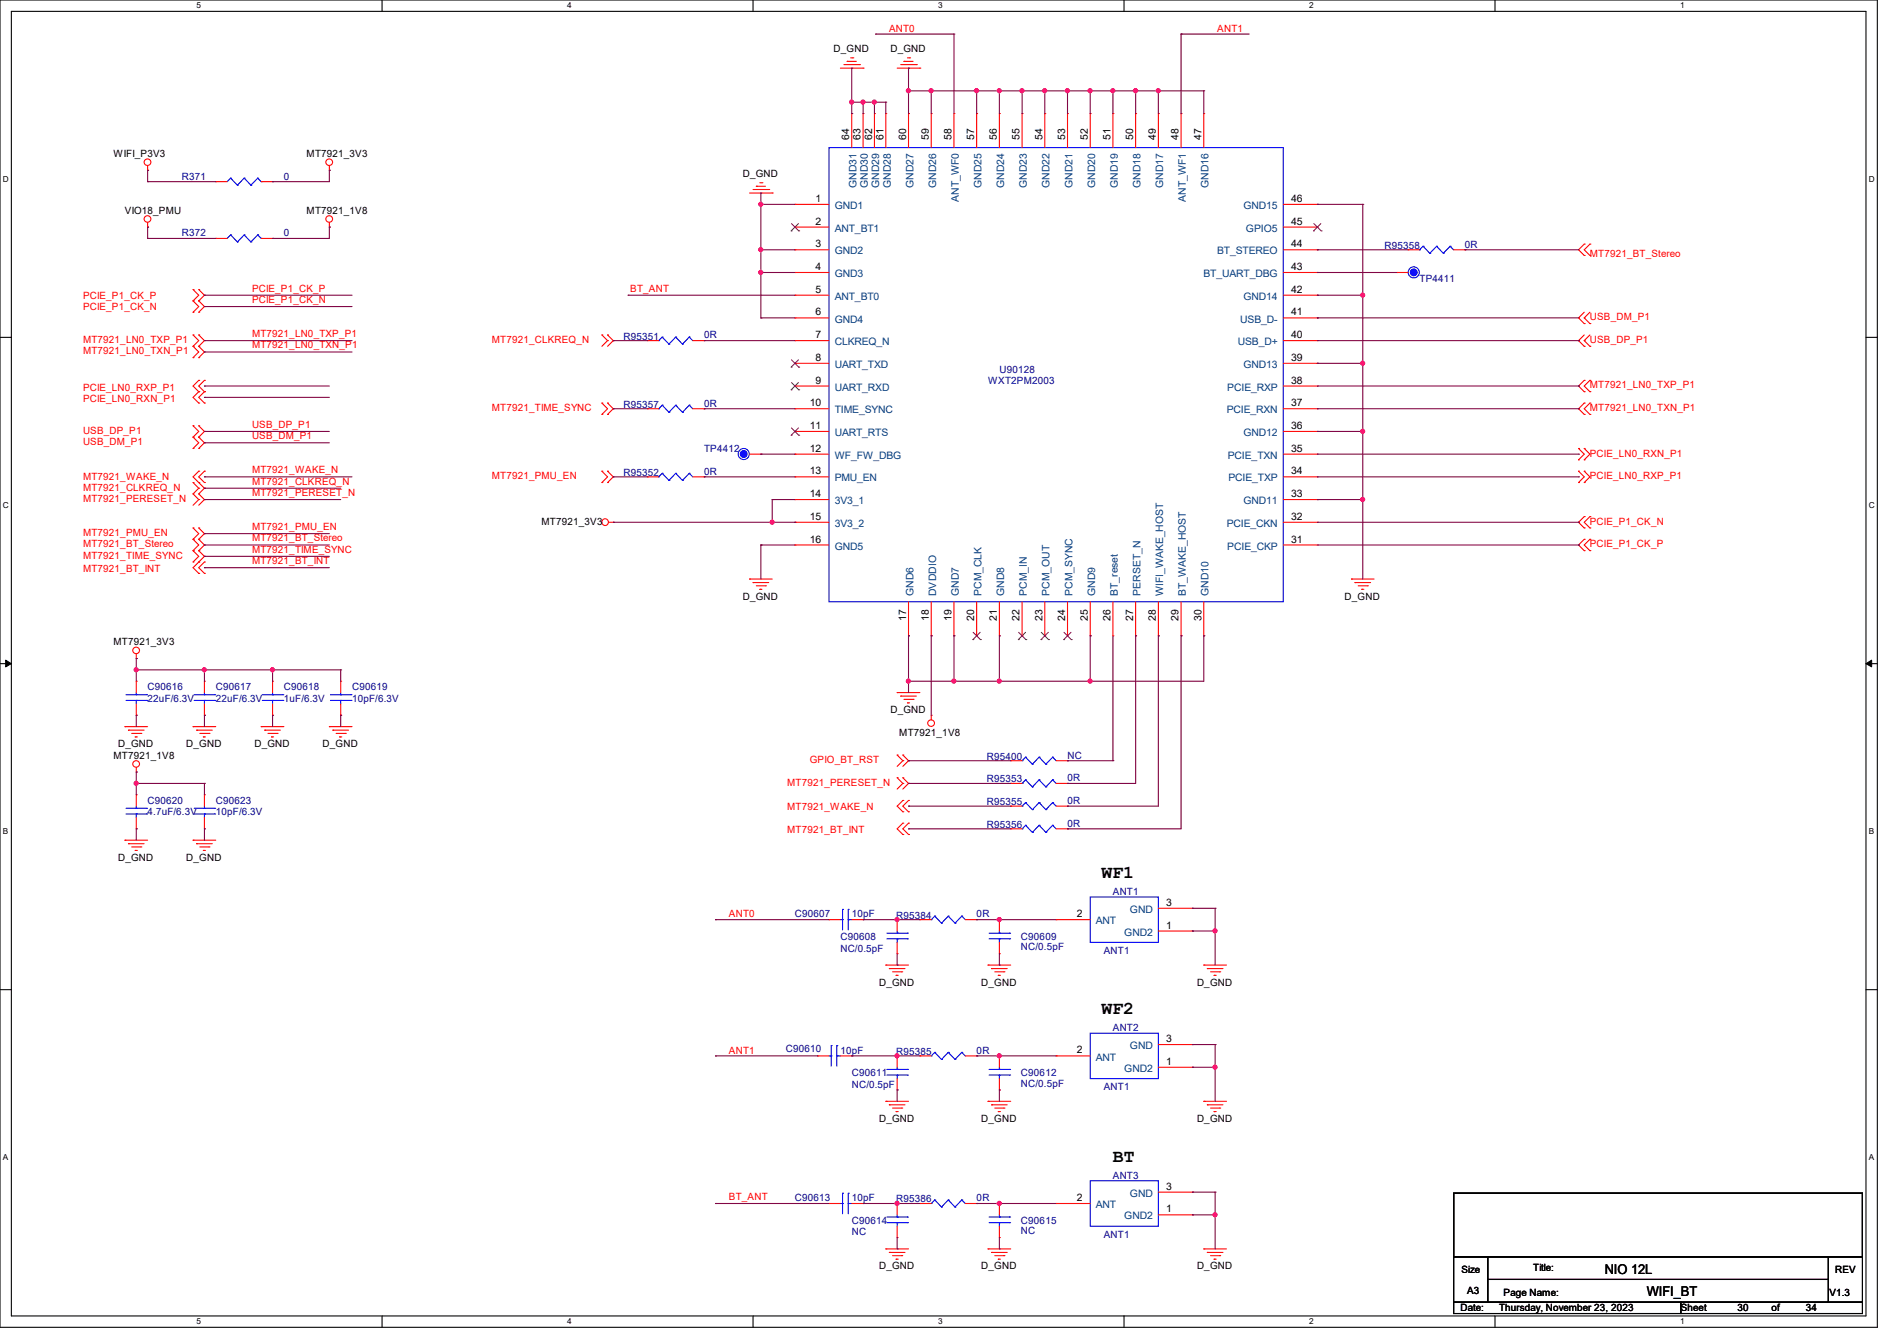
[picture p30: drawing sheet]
<svg xmlns="http://www.w3.org/2000/svg" width="297mm" height="210mm" viewBox="0 0 297 210" stroke-linecap="round" stroke-linejoin="round" font-family="sans-serif">
<defs><g id="words">
<g font-size="2.8">
<text x="172.5" y="137.5">WF1</text>
<text x="172.5" y="158.8">WF2</text>
<text x="174.2" y="182">BT</text>
</g>
<g font-size="2.1">
<text x="251.2" y="199.5">NIO 12L</text>
<text x="257.8" y="203">WIFI_BT</text>
</g>
<g font-size="1.6" fill="#f00">
<text x="139.2" y="5">ANT0</text>
<text x="190.6" y="5">ANT1</text>
<text x="248.9" y="40.2">MT7921_BT_Stereo</text>
<text x="13" y="46.8">PCIE_P1_CK_P</text>
<text x="39.5" y="45.7">PCIE_P1_CK_P</text>
<text x="39.5" y="47.5">PCIE_P1_CK_N</text>
<text x="98.7" y="45.7">BT_ANT</text>
<text x="13" y="48.6">PCIE_P1_CK_N</text>
<text x="13" y="53.7">MT7921_LN0_TXP_P1</text>
<text x="39.5" y="52.8">MT7921_LN0_TXP_P1</text>
<text x="77" y="53.7">MT7921_CLKREQ_N</text>
<text x="248.9" y="50.2">USB_DM_P1</text>
<text x="248.9" y="53.7">USB_DP_P1</text>
<text x="13" y="55.5">MT7921_LN0_TXN_P1</text>
<text x="39.5" y="54.6">MT7921_LN0_TXN_P1</text>
<text x="13" y="61.2">PCIE_LN0_RXP_P1</text>
<text x="13" y="63">PCIE_LN0_RXN_P1</text>
<text x="77" y="64.4">MT7921_TIME_SYNC</text>
<text x="248.9" y="60.8">MT7921_LN0_TXP_P1</text>
<text x="248.9" y="64.4">MT7921_LN0_TXN_P1</text>
<text x="13" y="67.9">USB_DP_P1</text>
<text x="13" y="69.7">USB_DM_P1</text>
<text x="39.5" y="67">USB_DP_P1</text>
<text x="39.5" y="68.8">USB_DM_P1</text>
<text x="248.9" y="71.5">PCIE_LN0_RXN_P1</text>
<text x="13" y="75.2">MT7921_WAKE_N</text>
<text x="13" y="76.8">MT7921_CLKREQ_N</text>
<text x="39.5" y="74.1">MT7921_WAKE_N</text>
<text x="39.5" y="75.9">MT7921_CLKREQ_N</text>
<text x="39.5" y="77.7">MT7921_PERESET_N</text>
<text x="77" y="75.1">MT7921_PMU_EN</text>
<text x="248.9" y="75.1">PCIE_LN0_RXP_P1</text>
<text x="13" y="78.6">MT7921_PERESET_N</text>
<text x="13" y="83.9">MT7921_PMU_EN</text>
<text x="39.5" y="83">MT7921_PMU_EN</text>
<text x="248.9" y="82.2">PCIE_P1_CK_N</text>
<text x="13" y="85.7">MT7921_BT_Stereo</text>
<text x="13" y="87.5">MT7921_TIME_SYNC</text>
<text x="13" y="89.6">MT7921_BT_INT</text>
<text x="39.5" y="84.8">MT7921_BT_Stereo</text>
<text x="39.5" y="86.6">MT7921_TIME_SYNC</text>
<text x="39.5" y="88.4">MT7921_BT_INT</text>
<text x="248.9" y="85.7">PCIE_P1_CK_P</text>
<text x="126.8" y="119.5">GPIO_BT_RST</text>
<text x="123.2" y="123.1">MT7921_PERESET_N</text>
<text x="123.2" y="126.8">MT7921_WAKE_N</text>
<text x="123.2" y="130.5">MT7921_BT_INT</text>
<text x="114.1" y="143.7">ANT0</text>
<text x="114.1" y="165">ANT1</text>
<text x="114.1" y="187.9">BT_ANT</text>
</g>
<g font-size="1.6">
<text x="130.5" y="8.2">D_GND</text>
<text x="139.4" y="8.2">D_GND</text>
<text x="133" y="21.9" transform="rotate(-90 133 21.9)">64</text>
<text x="134.7" y="21.9" transform="rotate(-90 134.7 21.9)">63</text>
<text x="136.5" y="21.9" transform="rotate(-90 136.5 21.9)">62</text>
<text x="138.3" y="21.9" transform="rotate(-90 138.3 21.9)">61</text>
<text x="141.9" y="21.9" transform="rotate(-90 141.9 21.9)">60</text>
<text x="145.4" y="21.9" transform="rotate(-90 145.4 21.9)">59</text>
<text x="149" y="21.9" transform="rotate(-90 149 21.9)">58</text>
<text x="152.5" y="21.9" transform="rotate(-90 152.5 21.9)">57</text>
<text x="156.1" y="21.9" transform="rotate(-90 156.1 21.9)">56</text>
<text x="159.6" y="21.9" transform="rotate(-90 159.6 21.9)">55</text>
<text x="163.2" y="21.9" transform="rotate(-90 163.2 21.9)">54</text>
<text x="166.8" y="21.9" transform="rotate(-90 166.8 21.9)">53</text>
<text x="170.3" y="21.9" transform="rotate(-90 170.3 21.9)">52</text>
<text x="173.9" y="21.9" transform="rotate(-90 173.9 21.9)">51</text>
<text x="177.4" y="21.9" transform="rotate(-90 177.4 21.9)">50</text>
<text x="181" y="21.9" transform="rotate(-90 181 21.9)">49</text>
<text x="184.5" y="21.9" transform="rotate(-90 184.5 21.9)">48</text>
<text x="188.1" y="21.9" transform="rotate(-90 188.1 21.9)">47</text>
<text x="17.8" y="24.6">WIFI_P3V3</text>
<text x="48" y="24.6">MT7921_3V3</text>
<text x="116.3" y="27.8">D_GND</text>
<text x="19.6" y="33.4">VIO18_PMU</text>
<text x="48" y="33.4">MT7921_1V8</text>
<text x="127.7" y="31.6">1</text>
<text x="127.7" y="35.2">2</text>
<text x="202.1" y="35.2">45</text>
<text x="202.1" y="31.6">46</text>
<text x="127.7" y="38.7">3</text>
<text x="202.1" y="38.7">44</text>
<text x="127.7" y="42.3">4</text>
<text x="127.7" y="45.8">5</text>
<text x="202.1" y="45.8">42</text>
<text x="202.1" y="42.3">43</text>
<text x="127.7" y="49.4">6</text>
<text x="127.7" y="53">7</text>
<text x="202.1" y="53">40</text>
<text x="202.1" y="49.4">41</text>
<text x="127.7" y="56.5">8</text>
<text x="202.1" y="56.5">39</text>
<text x="126.8" y="63.6">10</text>
<text x="127.7" y="60.1">9</text>
<text x="202.1" y="63.6">37</text>
<text x="202.1" y="60.1">38</text>
<text x="126.8" y="67.2">11</text>
<text x="126.8" y="70.7">12</text>
<text x="202.1" y="70.7">35</text>
<text x="202.1" y="67.2">36</text>
<text x="126.8" y="74.3">13</text>
<text x="126.8" y="77.9">14</text>
<text x="202.1" y="77.9">33</text>
<text x="202.1" y="74.3">34</text>
<text x="84.8" y="82.2">MT7921_3V3</text>
<text x="126.8" y="81.4">15</text>
<text x="202.1" y="81.4">32</text>
<text x="126.8" y="85">16</text>
<text x="202.1" y="85">31</text>
<text x="116.3" y="93.9">D_GND</text>
<text x="210.5" y="93.9">D_GND</text>
<text x="17.8" y="101">MT7921_3V3</text>
<text x="141.9" y="97.2" transform="rotate(-90 141.9 97.2)">17</text>
<text x="145.4" y="97.2" transform="rotate(-90 145.4 97.2)">18</text>
<text x="149" y="97.2" transform="rotate(-90 149 97.2)">19</text>
<text x="152.5" y="97.2" transform="rotate(-90 152.5 97.2)">20</text>
<text x="156.1" y="97.2" transform="rotate(-90 156.1 97.2)">21</text>
<text x="159.6" y="97.2" transform="rotate(-90 159.6 97.2)">22</text>
<text x="163.2" y="97.2" transform="rotate(-90 163.2 97.2)">23</text>
<text x="166.8" y="97.2" transform="rotate(-90 166.8 97.2)">24</text>
<text x="170.3" y="97.2" transform="rotate(-90 170.3 97.2)">25</text>
<text x="173.9" y="97.2" transform="rotate(-90 173.9 97.2)">26</text>
<text x="177.4" y="97.2" transform="rotate(-90 177.4 97.2)">27</text>
<text x="181" y="97.2" transform="rotate(-90 181 97.2)">28</text>
<text x="184.5" y="97.2" transform="rotate(-90 184.5 97.2)">29</text>
<text x="188.1" y="97.2" transform="rotate(-90 188.1 97.2)">30</text>
<text x="139.4" y="111.7">D_GND</text>
<text x="17.8" y="118.8">MT7921_1V8</text>
<text x="18.5" y="117">D_GND</text>
<text x="29.2" y="117">D_GND</text>
<text x="39.8" y="117">D_GND</text>
<text x="50.5" y="117">D_GND</text>
<text x="140.8" y="115.2">MT7921_1V8</text>
<text x="18.5" y="134.8">D_GND</text>
<text x="29.2" y="134.8">D_GND</text>
<text x="168.6" y="143.6">2</text>
<text x="182.6" y="141.9">3</text>
<text x="182.6" y="145.4">1</text>
<text x="137.6" y="154.3">D_GND</text>
<text x="153.6" y="154.3">D_GND</text>
<text x="187.4" y="154.3">D_GND</text>
<text x="168.6" y="165">2</text>
<text x="182.6" y="166.8">1</text>
<text x="182.6" y="163.2">3</text>
<text x="137.6" y="175.7">D_GND</text>
<text x="153.6" y="175.7">D_GND</text>
<text x="187.4" y="175.7">D_GND</text>
<text x="168.6" y="188.1">2</text>
<text x="182.6" y="189.9">1</text>
<text x="182.6" y="186.3">3</text>
<text x="137.6" y="198.8">D_GND</text>
<text x="153.6" y="198.8">D_GND</text>
<text x="187.4" y="198.8">D_GND</text>
<text x="228.8" y="199.3">Size</text>
<text x="229.7" y="202.7">A3</text>
<text x="235.4" y="202.9">Page Name:</text>
<text x="240" y="199">Title:</text>
<text x="286.4" y="202.9">V1.3</text>
<text x="287.3" y="199.3">REV</text>
<text x="228.6" y="205.4">Date:</text>
<text x="234.7" y="205.4">Thursday, November 23, 2023</text>
<text x="263.1" y="205.4">Sheet</text>
<text x="272" y="205.4">30</text>
<text x="277.4" y="205.4">of</text>
<text x="282.7" y="205.4">34</text>
</g>
<g font-size="1.6" fill="#00007f">
<text x="28.4" y="28.1">R371</text>
<text x="44.4" y="28.1">0</text>
<text x="28.4" y="37">R372</text>
<text x="44.4" y="37">0</text>
<text x="216.7" y="38.9">R95358</text>
<text x="229.4" y="38.8">0R</text>
<text x="222.2" y="44.1">TP4411</text>
<text x="97.6" y="53.2">R95351</text>
<text x="110.2" y="53">0R</text>
<text x="156.5" y="58.3">U90128</text>
<text x="97.6" y="63.8">R95357</text>
<text x="110.2" y="63.7">0R</text>
<text x="154.7" y="60.1">WXT2PM2003</text>
<text x="110.2" y="70.8">TP4412</text>
<text x="97.6" y="74.5">R95352</text>
<text x="110.2" y="74.3">0R</text>
<text x="23.1" y="108.1">C90616</text>
<text x="23.1" y="109.9">22uF/6.3V</text>
<text x="33.8" y="108.1">C90617</text>
<text x="33.8" y="109.9">22uF/6.3V</text>
<text x="44.4" y="108.1">C90618</text>
<text x="44.4" y="109.9">1uF/6.3V</text>
<text x="55.1" y="108.1">C90619</text>
<text x="55.1" y="109.9">10pF/6.3V</text>
<text x="154.5" y="119">R95400</text>
<text x="167.1" y="118.8">NC</text>
<text x="23.1" y="125.9">C90620</text>
<text x="33.8" y="125.9">C90623</text>
<text x="154.5" y="122.5">R95353</text>
<text x="167.1" y="125.9">0R</text>
<text x="167.1" y="122.3">0R</text>
<text x="23.1" y="127.7">4.7uF/6.3V</text>
<text x="33.8" y="127.7">10pF/6.3V</text>
<text x="154.5" y="129.6">R95356</text>
<text x="154.5" y="126.1">R95355</text>
<text x="167.1" y="129.5">0R</text>
<text x="124.5" y="143.7">C90607</text>
<text x="133.3" y="143.7">10pF</text>
<text x="140.3" y="143.9">R95384</text>
<text x="152.9" y="143.7">0R</text>
<text x="174.2" y="140.1">ANT1</text>
<text x="131.6" y="147.2">C90608</text>
<text x="131.6" y="149">NC/0.5pF</text>
<text x="159.9" y="147.2">C90609</text>
<text x="159.9" y="148.8">NC/0.5pF</text>
<text x="172.8" y="149.4">ANT1</text>
<text x="174.2" y="161.5">ANT2</text>
<text x="123" y="164.7">C90610</text>
<text x="131.6" y="165">10pF</text>
<text x="140.3" y="165.2">R95385</text>
<text x="152.9" y="165">0R</text>
<text x="133.3" y="168.6">C90611</text>
<text x="133.3" y="170.4">NC/0.5pF</text>
<text x="159.9" y="168.6">C90612</text>
<text x="159.9" y="170.2">NC/0.5pF</text>
<text x="172.8" y="170.7">ANT1</text>
<text x="174.2" y="184.6">ANT3</text>
<text x="124.5" y="188.1">C90613</text>
<text x="133.3" y="191.7">C90614</text>
<text x="133.3" y="188.1">10pF</text>
<text x="140.3" y="188.3">R95386</text>
<text x="152.9" y="188.1">0R</text>
<text x="159.9" y="191.7">C90615</text>
<text x="133.3" y="193.5">NC</text>
<text x="159.9" y="193.3">NC</text>
<text x="172.8" y="193.8">ANT1</text>
</g>
<g font-size="1.6" fill="#003f7f">
<text x="134.1" y="29.4" transform="rotate(-90 134.1 29.4)">GND31</text>
<text x="135.9" y="29.4" transform="rotate(-90 135.9 29.4)">GND30</text>
<text x="137.7" y="29.4" transform="rotate(-90 137.7 29.4)">GND29</text>
<text x="139.4" y="29.4" transform="rotate(-90 139.4 29.4)">GND28</text>
<text x="143" y="29.4" transform="rotate(-90 143 29.4)">GND27</text>
<text x="146.6" y="29.4" transform="rotate(-90 146.6 29.4)">GND26</text>
<text x="153.7" y="29.4" transform="rotate(-90 153.7 29.4)">GND25</text>
<text x="157.2" y="29.4" transform="rotate(-90 157.2 29.4)">GND24</text>
<text x="160.8" y="29.4" transform="rotate(-90 160.8 29.4)">GND23</text>
<text x="164.3" y="29.4" transform="rotate(-90 164.3 29.4)">GND22</text>
<text x="167.9" y="29.4" transform="rotate(-90 167.9 29.4)">GND21</text>
<text x="171.4" y="29.4" transform="rotate(-90 171.4 29.4)">GND20</text>
<text x="175" y="29.4" transform="rotate(-90 175 29.4)">GND19</text>
<text x="178.6" y="29.4" transform="rotate(-90 178.6 29.4)">GND18</text>
<text x="182.1" y="29.4" transform="rotate(-90 182.1 29.4)">GND17</text>
<text x="189.2" y="29.4" transform="rotate(-90 189.2 29.4)">GND16</text>
<text x="130.7" y="32.7">GND1</text>
<text x="150.1" y="31.6" transform="rotate(-90 150.1 31.6)">ANT_WF0</text>
<text x="185.7" y="31.6" transform="rotate(-90 185.7 31.6)">ANT_WF1</text>
<text x="194.7" y="32.7">GND15</text>
<text x="130.7" y="36.3">ANT_BT1</text>
<text x="130.7" y="39.8">GND2</text>
<text x="190.5" y="39.8">BT_STEREO</text>
<text x="195.1" y="36.3">GPIO5</text>
<text x="130.7" y="43.4">GND3</text>
<text x="130.7" y="46.9">ANT_BT0</text>
<text x="188.4" y="43.4">BT_UART_DBG</text>
<text x="194.7" y="46.9">GND14</text>
<text x="130.7" y="50.5">GND4</text>
<text x="194.2" y="50.5">USB_D-</text>
<text x="130.7" y="54.1">CLKREQ_N</text>
<text x="130.7" y="57.6">UART_TXD</text>
<text x="193.8" y="54.1">USB_D+</text>
<text x="194.7" y="57.6">GND13</text>
<text x="130.7" y="61.2">UART_RXD</text>
<text x="130.7" y="64.7">TIME_SYNC</text>
<text x="192.1" y="64.7">PCIE_RXN</text>
<text x="192.2" y="61.2">PCIE_RXP</text>
<text x="130.7" y="68.3">UART_RTS</text>
<text x="130.7" y="71.8">WF_FW_DBG</text>
<text x="192.2" y="71.8">PCIE_TXN</text>
<text x="194.7" y="68.3">GND12</text>
<text x="130.7" y="75.4">PMU_EN</text>
<text x="192.3" y="75.4">PCIE_TXP</text>
<text x="130.7" y="79">3V3_1</text>
<text x="130.7" y="82.5">3V3_2</text>
<text x="192.1" y="82.5">PCIE_CKN</text>
<text x="194.7" y="79">GND11</text>
<text x="130.7" y="86.1">GND5</text>
<text x="192.2" y="86.1">PCIE_CKP</text>
<text x="143" y="93.3" transform="rotate(-90 143 93.3)">GND6</text>
<text x="146.6" y="93.3" transform="rotate(-90 146.6 93.3)">DVDDIO</text>
<text x="150.1" y="93.3" transform="rotate(-90 150.1 93.3)">GND7</text>
<text x="153.7" y="93.3" transform="rotate(-90 153.7 93.3)">PCM_CLK</text>
<text x="157.2" y="93.3" transform="rotate(-90 157.2 93.3)">GND8</text>
<text x="160.8" y="93.3" transform="rotate(-90 160.8 93.3)">PCM_IN</text>
<text x="164.3" y="93.3" transform="rotate(-90 164.3 93.3)">PCM_OUT</text>
<text x="167.9" y="93.3" transform="rotate(-90 167.9 93.3)">PCM_SYNC</text>
<text x="171.4" y="93.3" transform="rotate(-90 171.4 93.3)">GND9</text>
<text x="175" y="93.3" transform="rotate(-90 175 93.3)">BT_reset</text>
<text x="178.6" y="93.3" transform="rotate(-90 178.6 93.3)">PERSET_N</text>
<text x="182.1" y="93.3" transform="rotate(-90 182.1 93.3)">WIFI_WAKE_HOST</text>
<text x="185.7" y="93.3" transform="rotate(-90 185.7 93.3)">BT_WAKE_HOST</text>
<text x="189.2" y="93.3" transform="rotate(-90 189.2 93.3)">GND10</text>
<text x="176.9" y="143">GND</text>
<text x="171.6" y="144.7">ANT</text>
<text x="176" y="146.5">GND2</text>
<text x="171.6" y="166.1">ANT</text>
<text x="176" y="167.9">GND2</text>
<text x="176.9" y="164.3">GND</text>
<text x="171.6" y="189.2">ANT</text>
<text x="176" y="191">GND2</text>
<text x="176.9" y="187.4">GND</text>
</g>
<g font-size="1.3">
<text x="30.8" y="1.3">5</text>
<text x="88.8" y="1.3">4</text>
<text x="146.9" y="1.3">3</text>
<text x="205" y="1.3">2</text>
<text x="263.1" y="1.3">1</text>
<text x=".5" y="28.4">D</text>
<text x="292.6" y="28.4">D</text>
<text x=".5" y="79.5">C</text>
<text x="292.6" y="79.5">C</text>
<text x=".5" y="130.6">B</text>
<text x="292.6" y="130.6">B</text>
<text x=".5" y="181.7">A</text>
<text x="292.6" y="181.7">A</text>
<text x="30.8" y="207.4">5</text>
<text x="88.8" y="207.4">4</text>
<text x="146.9" y="207.4">3</text>
<text x="205" y="207.4">2</text>
<text x="263.1" y="207.4">1</text>
</g>
</g></defs>
<g fill="none" stroke="#000" stroke-width=".17">
<path d="M0 0h293.9v207.9h-293.9zM1.8 1.8h290.3v204.3h-290.3zM59.8 0v1.8M117.9 0v1.8M176 0v1.8M234.1 0v1.8M0 52.8h1.8M292.1 52.8h1.8M0 103.9h1.8M292.1 103.9h1.8M0 155h1.8M292.1 155h1.8"/>
<path d="M227.6 186.9h64v9.9h-64zM227.6 196.8h5.3v7.1h-5.3zM232.9 196.8h53.4v3.6h-53.4zM286.3 196.8h5.3v7.1h-5.3zM59.8 206.1v1.8M117.9 206.1v1.8M176 206.1v1.8M227.6 203.9h35.5v1.8h-35.5zM232.9 200.4h53.4v3.5h-53.4zM234.1 206.1v1.8M263.1 203.9h28.5v1.8h-28.5z"/>
</g>
<path d="M.9 103.4l.9 .5-.9 .5zM292.1 103.9l.9-.5v1z" fill="#000"/>
<path d="M.9 103.4l.9 .5-.9 .5zM292.1 103.9l.9-.5v1z" fill="none" stroke="#000" stroke-width=".16"/>
<g fill="none" stroke="#f00" stroke-width=".17">
<path d="M131.6 10.7h3.5M132.1 10.1h2.5M132.6 9.6h.1M132.6 9.6h1.5M133.2 9.1h.3M133.5 9.1h.1M134.6 10.1h.1M135.1 10.7h.1M140.5 10.7h3.5M141 10.1h2.5M141.5 9.6h.1M141.5 9.6h1.5"/>
<path d="M142.1 9.1h.3M142.4 9.1h.1M143.5 10.1h.1M144 10.7h.1M23.1 26.7h.1M23.1 35.6h.1M23.1 26v.7M23.1 34.8v.8M51.6 26.7h.1M51.6 35.6h.1M51.6 26v.7M51.6 34.8v.8"/>
<path d="M117.3 30.2h3.6M117.9 29.7h2.5M118.4 29.2h.1M118.4 29.2h1.4M119 28.6h.3M119.3 28.6h.1M120.4 29.7h.1M120.9 30.2h.1M248 38.2h.1M248 38.2l-.9 .9 .9 .9M248.9 38.2h.1M248.9 38.2l-.9 .9 .9 .9"/>
<path d="M30.2 45.3h.1M30.2 47.1h.1M30.2 48.9h.1M30.2 52.5h.1M30.2 54.2h.1M30.2 56h.1M30.2 45.3l.9 .9-.9 .9M30.2 47.1l.9 .9-.9 .9M30.2 52.5l.9 .8-.9 .9M30.2 54.2l.9 .9-.9 .9M31.1 47.1h.1M31.1 45.3h.1"/>
<path d="M31.1 48.9h.1M31.1 54.2h.1M31.1 52.5h.1M31.1 56h.1M31.1 59.6h.1M31.1 45.3l.9 .9-.9 .9M31.1 47.1l.9 .9-.9 .9M31.1 52.5l.9 .8-.9 .9M31.1 54.2l.9 .9-.9 .9M31.1 59.6l-.9 .9 .9 .8M32 59.6h.1M32 59.6l-.9 .9 .9 .8"/>
<path d="M94.2 52.5h.1M94.2 52.5l.9 .8M95.1 53.3h.1M95.1 52.5h.1M95.1 53.3l-.9 .9M95.1 52.5l.9 .8M96 53.3h.1M96 53.3l-.9 .9M247.1 49.8h.1M247.1 53.3h.1M247.1 49.8l.9 .9M247.1 53.3l.9 .9"/>
<path d="M248 49.8h.1M248 50.7h.1M248 53.3h.1M248 54.2h.1M248 59.6h.1M248 40h.1M248 49.8l.9 .9M248 48.9l-.9 .9M248 53.3l.9 .9M248 52.5l-.9 .8M248 59.6l-.9 .9 .9 .8M248.9 50.7h.1"/>
<path d="M248.9 54.2h.1M248.9 59.6h.1M248.9 40h.1M248.9 48.9l-.9 .9M248.9 52.5l-.9 .8M248.9 59.6l-.9 .9 .9 .8M30.2 66.7h.1M30.2 68.5h.1M30.2 70.2h.1M30.2 75.6h.1M30.2 77.3h.1M30.2 66.7l.9 .9-.9 .9"/>
<path d="M30.2 68.5l.9 .8-.9 .9M30.2 75.6l.9 .9M30.2 77.3l.9 .9M31.1 61.3h.1M31.1 63.1h.1M31.1 68.5h.1M31.1 66.7h.1M31.1 70.2h.1M31.1 73.8h.1M31.1 75.6h.1M31.1 76.5h.1M31.1 78.2h.1"/>
<path d="M31.1 77.3h.1M31.1 61.3l-.9 .9 .9 .9M31.1 66.7l.9 .9-.9 .9M31.1 68.5l.9 .8-.9 .9M31.1 73.8l-.9 .9 1.8 1.8M31.1 76.5l-.9 .8M31.1 78.2l-.9 .9M31.1 77.3l.9 .9M32 61.3h.1M32 63.1h.1M32 73.8h.1M32 75.6h.1"/>
<path d="M32 76.5h.1M32 78.2h.1M32 61.3l-.9 .9 .9 .9M32 73.8l-.9 .9 .9 .9M32 76.5l-.9 .8M32 78.2l-.9 .9M94.2 73.8h.1M94.2 75.6h.1M94.2 63.1h.1M94.2 64.9h.1M94.2 73.8l.9 .9-.9 .9M94.2 63.1l.9 .9-.9 .9"/>
<path d="M95.1 75.6h.1M95.1 73.8h.1M95.1 64.9h.1M95.1 63.1h.1M95.1 73.8l.9 .9-.9 .9M95.1 63.1l.9 .9-.9 .9M247.1 73.8h.1M247.1 75.6h.1M247.1 70.2h.1M247.1 72h.1M247.1 73.8l.9 .9-.9 .9M247.1 70.2l.9 .9-.9 .9"/>
<path d="M248 61.3h.1M248 64.9h.1M248 63.1h.1M248 73.8h.1M248 75.6h.1M248 70.2h.1M248 72h.1M248 63.1l-.9 .9 .9 .9M248 73.8l.9 .9-.9 .9M248 70.2l.9 .9-.9 .9M248.9 61.3h.1M248.9 63.1h.1"/>
<path d="M248.9 64.9h.1M248.9 63.1l-.9 .9 .9 .9M30.2 82.7h.1M30.2 84.5h.1M30.2 86.2h.1M30.2 88h.1M30.2 82.7l.9 .9-.9 .9M30.2 84.5l.9 .8-.9 .9M30.2 86.2l.9 .9-.9 .9M31.1 84.5h.1M31.1 82.7h.1M31.1 86.2h.1"/>
<path d="M31.1 88h.1M31.1 89.8h.1M31.1 82.7l.9 .9-.9 .9M31.1 84.5l.9 .8-.9 .9M31.1 86.2l.9 .9-1.8 1.8 .9 .9M32 88h.1M32 89.8h.1M32 88l-.9 .9 .9 .9M95.3 81.8h.7M96 81.8h.1M117.3 90.7h.1M117.3 90.7h3.6"/>
<path d="M117.9 91.2h.1M117.9 91.2h2.5M118.4 91.7h1.4M119 92.3h.1M119 92.3h.3M119.8 91.7h.1M211.6 90.7h.1M211.6 90.7h3.5M212.1 91.2h.1M212.1 91.2h2.5M212.6 91.7h1.5M213.2 92.3h.1"/>
<path d="M213.2 92.3h.3M214.1 91.7h.1M248 86.2h.1M248 84.5h.1M248 82.7h.1M248 80.9h.1M248 84.5l-.9 .8 .9 .9M248 80.9l-.9 .9 .9 .9M248.9 84.5h.1M248.9 86.2h.1M248.9 80.9h.1M248.9 82.7h.1"/>
<path d="M248.9 84.5l-.9 .8 .9 .9M248.9 80.9l-.9 .9 .9 .9M19.6 113.8h.1M19.6 113.8h3.5M20.1 114.3h.1M20.1 114.3h2.5M20.6 114.9h1.5M21.2 115.4h.1M21.2 115.4h.3M21.3 103.1h.1M21.3 102.4v.7M22.1 114.9h.1"/>
<path d="M30.2 113.8h.1M30.2 113.8h3.6M30.8 114.3h.1M30.8 114.3h2.4M31.3 114.9h1.4M31.8 115.4h.1M31.8 115.4h.4M32.7 114.9h.1M40.9 113.8h.1M40.9 113.8h3.6M41.4 114.3h.1M41.4 114.3h2.5"/>
<path d="M42 114.9h1.4M42.5 115.4h.1M42.5 115.4h.3M43.4 114.9h.1M51.6 113.8h.1M51.6 113.8h3.5M52.1 114.3h.1M52.1 114.3h2.5M52.6 114.9h1.5M53.2 115.4h.1M53.2 115.4h.3M54.1 114.9h.1"/>
<path d="M140.5 108.5h.1M140.5 118.2h.1M140.5 108.5h3.5M140.5 118.2l.9 .9M141 109h.1M141 109h2.5M141.4 119.1h.1M141.4 118.2h.1M141.4 119.1l-.9 .9M141.4 118.2l.8 .9M141.5 109.5h1.5M142.1 110.1h.1"/>
<path d="M142.1 110.1h.3M142.2 119.1h.1M142.2 119.1l-.8 .9M143 109.5h.1M145.8 112h.1M145.8 112v.7M19.6 131.6h.1M19.6 131.6h3.5M20.1 132.1h.1M20.1 132.1h2.5M20.6 132.6h1.5M21.2 133.2h.1"/>
<path d="M21.2 133.2h.3M21.3 120.9h.1M21.3 120.2v.7M22.1 132.6h.1M30.2 131.6h.1M30.2 131.6h3.6M30.8 132.1h.1M30.8 132.1h2.4M31.3 132.6h1.4M31.8 133.2h.1M31.8 133.2h.4M32.7 132.6h.1"/>
<path d="M140.5 121.8h.1M140.5 121.8l.9 .9M141.4 125.4h.1M141.4 127.1h.1M141.4 122.7h.1M141.4 121.8h.1M141.4 128.9h.1M141.4 130.7h.1M141.4 125.4l-.9 .8 .9 .9M141.4 122.7l-.9 .9M141.4 121.8l.8 .9M141.4 128.9l-.9 .9 .9 .9"/>
<path d="M142.2 125.4h.1M142.2 127.1h.1M142.2 122.7h.1M142.2 128.9h.1M142.2 130.7h.1M142.2 125.4l-.8 .8 .8 .9M142.2 122.7l-.8 .9M142.2 128.9l-.8 .9 .8 .9M138.7 151.1h.1M138.7 151.1h3.5M139.2 151.7h.1M139.2 151.7h2.5"/>
<path d="M139.7 152.2h1.5M140.3 152.7h.1M140.3 152.7h.3M141.2 152.2h.1M154.7 151.1h.1M154.7 151.1h3.5M155.2 151.7h.1M155.2 151.7h2.5M155.7 152.2h1.5M156.3 152.7h.1M156.3 152.7h.3M157.2 152.2h.1"/>
<path d="M188.5 151.1h.1M188.5 151.1h3.5M189 151.7h.1M189 151.7h2.5M189.5 152.2h1.5M190.1 152.7h.1M190.1 152.7h.3M191 152.2h.1M138.7 172.5h.1M138.7 172.5h3.5M139.2 173h.1M139.2 173h2.5"/>
<path d="M139.7 173.5h1.5M140.3 174.1h.1M140.3 174.1h.3M141.2 173.5h.1M154.7 172.5h.1M154.7 172.5h3.5M155.2 173h.1M155.2 173h2.5M155.7 173.5h1.5M156.3 174.1h.1M156.3 174.1h.3M157.2 173.5h.1"/>
<path d="M188.5 172.5h.1M188.5 172.5h3.5M189 173h.1M189 173h2.5M189.5 173.5h1.5M190.1 174.1h.1M190.1 174.1h.3M191 173.5h.1M138.7 195.6h.1M138.7 195.6h3.5M139.2 196.1h.1M139.2 196.1h2.5"/>
<path d="M139.7 196.6h1.5M140.3 197.2h.1M140.3 197.2h.3M141.2 196.6h.1M154.7 195.6h.1M154.7 195.6h3.5M155.2 196.1h.1M155.2 196.1h2.5M155.7 196.6h1.5M156.3 197.2h.1M156.3 197.2h.3M157.2 196.6h.1"/>
<path d="M188.5 195.6h.1M188.5 195.6h3.5M189 196.1h.1M189 196.1h2.5M189.5 196.6h1.5M190.1 197.2h.1M190.1 197.2h.3M191 196.6h.1"/>
<circle cx="23.1" cy="34.3" r=".52"/>
<circle cx="23.1" cy="25.4" r=".52"/>
<circle cx="51.6" cy="34.3" r=".52"/>
<circle cx="51.6" cy="25.4" r=".52"/>
<circle cx="94.7" cy="81.8" r=".52"/>
<circle cx="21.3" cy="101.9" r=".52"/>
<circle cx="21.3" cy="119.6" r=".52"/>
<circle cx="145.8" cy="113.2" r=".52"/>
</g>
<circle cx="116.4" cy="71.1" r=".87" fill="none" stroke="#00f" stroke-width=".17"/>
<circle cx="116.4" cy="71.1" r=".53" fill="#00f"/>
<g fill="none" stroke="#00f" stroke-width=".17">
<path d="M36.1 27.9h.1M36.1 36.8h.1M36.1 27.9l-.5 .5M36.1 27.9l1.1 1.1M36.1 36.8l-.5 .5M36.1 36.8l1.1 1.1M37.2 29h.1M37.2 37.9h.1M38.2 27.9h.1M38.2 36.8h.1M38.2 27.9l-1 1.1M38.2 27.9l1.1 1.1"/>
<path d="M38.2 36.8l-1 1.1M38.2 36.8l1.1 1.1M39.3 29h.1M39.3 37.9h.1M40.3 27.9h.1M40.3 36.8h.1M40.3 27.9l-1 1.1M40.3 27.9l.6 .5M40.3 36.8l-1 1.1M40.3 36.8l.6 .5M40.9 28.4h.1M40.9 37.3h.1"/>
<path d="M129.8 23.1h71.1v71.1h-71.1zM103.1 53.3h.1M103.7 52.8h.1M103.7 52.8l1 1.1M103.7 52.8l-.6 .5M104.7 53.9h.1M105.8 52.8h.1M105.8 52.8l1 1.1M105.8 52.8l-1.1 1.1M106.8 53.9h.1M107.9 52.8h.1M107.9 52.8l.6 .5"/>
<path d="M107.9 52.8l-1.1 1.1M103.1 74.7h.1M103.1 64h.1M103.7 74.1h.1M103.7 63.5h.1M103.7 74.1l1 1.1M103.7 74.1l-.6 .6M103.7 63.5l1 1.1M103.7 63.5l-.6 .5M104.7 75.2h.1M104.7 64.6h.1M105.8 74.1h.1"/>
<path d="M105.8 63.5h.1M105.8 74.1l1 1.1M105.8 74.1l-1.1 1.1M105.8 63.5l1 1.1M105.8 63.5l-1.1 1.1M106.8 75.2h.1M106.8 64.6h.1M107.9 74.1h.1M107.9 63.5h.1M107.9 74.1l.6 .6M107.9 74.1l-1.1 1.1M107.9 63.5l.6 .5"/>
<path d="M107.9 63.5l-1.1 1.1M19.7 109.7h3.2M19.7 108.8h3.2M21.3 108.8h.1M21.3 109.7h.1M21.3 108.5v.3M21.3 109.7v.5M22.9 109.7h.1M22.9 108.8h.1M30.4 109.7h3.2M30.4 108.8h3.2M32 108.8h.1"/>
<path d="M32 109.7h.1M32 108.5v.3M32 109.7v.5M33.6 109.7h.1M33.6 108.8h.1M51.7 109.7h3.2M51.7 108.8h3.2M53.3 108.8h.1M53.3 109.7h.1M53.3 108.5v.3M53.3 109.7v.5M54.9 109.7h.1"/>
<path d="M54.9 108.8h.1M160 119.1h.1M160.6 118.6h.1M160.6 118.6l1 1.1M160.6 118.6l-.6 .5M161.6 119.7h.1M162.7 118.6h.1M162.7 118.6l1 1.1M162.7 118.6l-1.1 1.1M163.7 119.7h.1M164.8 118.6h.1M164.8 118.6l.6 .5"/>
<path d="M164.8 118.6l-1.1 1.1M19.7 127.5h3.2M19.7 126.6h3.2M21.3 126.6h.1M21.3 127.5h.1M21.3 126.2v.4M21.3 127.5v.5M22.9 127.5h.1M22.9 126.6h.1M30.4 127.5h3.2M30.4 126.6h3.2M32 126.6h.1"/>
<path d="M32 127.5h.1M32 126.2v.4M32 127.5v.5M33.6 127.5h.1M33.6 126.6h.1M160 129.8h.1M160 126.2h.1M160 122.7h.1M160.6 129.2h.1M160.6 125.7h.1M160.6 122.1h.1M160.6 129.2l1 1.1"/>
<path d="M160.6 129.2l-.6 .6M160.6 125.7l1 1.1M160.6 125.7l-.6 .5M160.6 122.1l1 1.1M160.6 122.1l-.6 .6M161.6 130.3h.1M161.6 126.8h.1M161.6 123.2h.1M162.7 129.2h.1M162.7 125.7h.1M162.7 122.1h.1M162.7 129.2l1 1.1"/>
<path d="M162.7 129.2l-1.1 1.1M162.7 125.7l1 1.1M162.7 125.7l-1.1 1.1M162.7 122.1l1 1.1M162.7 122.1l-1.1 1.1M163.7 130.3h.1M163.7 126.8h.1M163.7 123.2h.1M164.8 129.2h.1M164.8 125.7h.1M164.8 122.1h.1M164.8 129.2l.6 .6"/>
<path d="M164.8 129.2l-1.1 1.1M164.8 125.7l.6 .5M164.8 125.7l-1.1 1.1M164.8 122.1l.6 .6M164.8 122.1l-1.1 1.1M131.6 144h.3M131.9 144h.1M131.9 142.4h.1M131.9 142.4v3.2M132.8 142.4h.1M132.8 144h.1M132.8 142.4v3.2"/>
<path d="M132.8 144h.6M138.9 147h3.2M138.9 146.1h3.2M140.5 146.1h.1M140.5 147h.1M140.5 145.8v.3M140.5 147v.6M142.1 147h.1M142.1 146.1h.1M145.8 144h.1M146.3 143.5h.1M146.3 143.5l-.5 .5"/>
<path d="M146.3 143.5l1.1 1.1M147.4 144.6h.1M148.5 143.5h.1M148.5 143.5l1 1.1M148.5 143.5l-1.1 1.1M149.5 144.6h.1M150.6 143.5h.1M150.6 143.5l.5 .5M150.6 143.5l-1.1 1.1M170.7 140.5h10.7v7.1h-10.7zM129.8 165.4h.3M130.1 165.4h.1"/>
<path d="M130.1 163.7h.1M130.1 163.7v3.3M131 163.7h.1M131 165.4h.1M131 165.4h.6M131 163.7v3.3M138.9 168.4h3.2M138.9 167.5h3.2M140.5 167.5h.1M140.5 168.4h.1M140.5 167.1v.4M140.5 168.4v.5"/>
<path d="M142.1 168.4h.1M142.1 167.5h.1M145.8 165.4h.1M146.3 164.8h.1M146.3 164.8l1.1 1.1M146.3 164.8l-.5 .6M147.4 165.9h.1M148.5 164.8h.1M148.5 164.8l1 1.1M148.5 164.8l-1.1 1.1M149.5 165.9h.1M150.6 164.8h.1"/>
<path d="M150.6 164.8l.5 .6M150.6 164.8l-1.1 1.1M154.9 168.4h3.2M154.9 167.5h3.2M156.5 167.5h.1M156.5 168.4h.1M156.5 167.1v.4M156.5 168.4v.5M158.1 168.4h.1M158.1 167.5h.1M170.7 161.8h10.7v7.1h-10.7zM131.6 188.5h.3"/>
<path d="M131.9 188.5h.1M131.9 186.9h.1M131.9 186.9v3.2M132.8 186.9h.1M132.8 188.5h.1M132.8 188.5h.6M132.8 186.9v3.2M138.9 191.5h3.2M138.9 190.6h3.2M140.5 190.6h.1M140.5 191.5h.1M140.5 190.2v.4"/>
<path d="M140.5 191.5v.5M142.1 191.5h.1M142.1 190.6h.1M145.8 188.5h.1M146.3 187.9h.1M146.3 187.9l1.1 1.1M146.3 187.9l-.5 .6M147.4 189h.1M148.5 187.9h.1M148.5 187.9l1 1.1M148.5 187.9l-1.1 1.1M149.5 189h.1"/>
<path d="M150.6 187.9h.1M150.6 187.9l.5 .6M150.6 187.9l-1.1 1.1M154.9 191.5h3.2M154.9 190.6h3.2M156.5 190.6h.1M156.5 191.5h.1M156.5 190.2v.4M156.5 191.5v.5M158.1 191.5h.1M158.1 190.6h.1M170.7 184.9h10.7v7.1h-10.7z"/>
<circle cx="221.3" cy="42.7" r=".87"/>
<circle cx="116.4" cy="71.1" r=".53"/>
</g>
<g fill="none" stroke="#f00" stroke-width=".17">
<path d="M133.4 17.8h.1M133.4 17.8v5.3M135.1 17.8h.1M135.1 17.8v5.3M136.9 17.8h.1M136.9 17.8v5.3M138.7 17.8h.1M138.7 17.8v5.3M142.2 17.8h.1M142.2 17.8v5.3M145.8 17.8h.1M145.8 17.8v5.3"/>
<path d="M149.4 17.8h.1M149.4 17.8v5.3M152.9 17.8h.1M152.9 17.8v5.3M156.5 17.8h.1M156.5 17.8v5.3M160 17.8h.1M160 17.8v5.3M163.6 17.8h.1M163.6 17.8v5.3M167.1 17.8h.1M167.1 17.8v5.3"/>
<path d="M170.7 17.8h.1M170.7 17.8v5.3M174.2 17.8h.1M174.2 17.8v5.3M177.8 17.8h.1M177.8 17.8v5.3M181.4 17.8h.1M181.4 17.8v5.3M184.9 17.8h.1M184.9 17.8v5.3M188.5 17.8h.1M188.5 17.8v5.3"/>
<path d="M33.8 28.4h.1M33.8 37.3h.1M33.8 28.4h1.8M33.8 37.3h1.8M40.9 28.4h1.8M40.9 37.3h1.8M42.7 28.4h.1M42.7 37.3h.1M124.5 32h.1M124.5 35.6h.1M124.5 39.1h.1M124.5 32h5.3"/>
<path d="M124.5 35.6h5.3M124.5 39.1h5.3M200.9 32h5.3M200.9 35.6h5.3M200.9 39.1h5.3M206.2 39.1h.1M206.2 35.6h.1M206.2 32h.1M101.3 53.3h.1M101.3 53.3h1.8M108.5 53.3h1.7M110.2 53.3h.1"/>
<path d="M124.5 42.7h.1M124.5 46.2h.1M124.5 49.8h.1M124.5 53.3h.1M124.5 56.9h.1M124.5 42.7h5.3M124.5 46.2h5.3M124.5 49.8h5.3M124.5 53.3h5.3M124.5 56.9h5.3M200.9 42.7h5.3M200.9 46.2h5.3"/>
<path d="M200.9 49.8h5.3M200.9 53.3h5.3M200.9 56.9h5.3M206.2 56.9h.1M206.2 53.3h.1M206.2 49.8h.1M206.2 46.2h.1M206.2 42.7h.1M101.3 74.7h.1M101.3 64h.1M101.3 74.7h1.8M101.3 64h1.8"/>
<path d="M108.5 74.7h1.7M108.5 64h1.7M110.2 74.7h.1M110.2 64h.1M117.3 71.1h1.8M119.1 71.1h.1M124.5 60.5h.1M124.5 64h.1M124.5 67.6h.1M124.5 71.1h.1M124.5 74.7h.1M124.5 78.2h.1"/>
<path d="M124.5 71.1h5.3M124.5 74.7h5.3M124.5 60.5h5.3M124.5 64h5.3M124.5 67.6h5.3M124.5 78.2h5.3M200.9 71.1h5.3M200.9 74.7h5.3M200.9 60.5h5.3M200.9 64h5.3M200.9 67.6h5.3M200.9 78.2h5.3"/>
<path d="M206.2 78.2h.1M206.2 74.7h.1M206.2 71.1h.1M206.2 67.6h.1M206.2 64h.1M206.2 60.5h.1M124.5 81.8h.1M124.5 85.3h.1M124.5 81.8h5.3M124.5 85.3h5.3M142.2 99.6h.1M142.2 94.2v5.4"/>
<path d="M145.8 99.6h.1M145.8 94.2v5.4M149.4 99.6h.1M149.4 94.2v5.4M152.9 99.6h.1M152.9 94.2v5.4M156.5 99.6h.1M156.5 94.2v5.4M160 99.6h.1M160 94.2v5.4M163.6 99.6h.1M163.6 94.2v5.4"/>
<path d="M167.1 99.6h.1M167.1 94.2v5.4M170.7 99.6h.1M170.7 94.2v5.4M174.2 99.6h.1M174.2 94.2v5.4M177.8 99.6h.1M177.8 94.2v5.4M181.4 99.6h.1M181.4 94.2v5.4M184.9 99.6h.1M184.9 94.2v5.4"/>
<path d="M188.5 99.6h.1M188.5 94.2v5.4M200.9 81.8h5.3M200.9 85.3h5.3M206.2 85.3h.1M206.2 81.8h.1M21.3 112h.1M21.3 106.7h.1M21.3 106.7v1.8M21.3 110.2v1.8M32 112h.1M32 106.7h.1"/>
<path d="M32 106.7v1.8M32 110.2v1.8M53.3 112h.1M53.3 106.7h.1M53.3 106.7v1.8M53.3 110.2v1.8M158.2 119.1h.1M158.2 119.1h1.8M165.4 119.1h1.7M167.1 119.1h.1M21.3 129.8h.1M21.3 124.5h.1"/>
<path d="M21.3 124.5v1.7M21.3 128v1.8M32 129.8h.1M32 124.5h.1M32 124.5v1.7M32 128v1.8M158.2 129.8h.1M158.2 126.2h.1M158.2 122.7h.1M158.2 129.8h1.8M158.2 126.2h1.8M158.2 122.7h1.8"/>
<path d="M165.4 129.8h1.7M165.4 126.2h1.7M165.4 122.7h1.7M167.1 129.8h.1M167.1 126.2h.1M167.1 122.7h.1M129.8 144h.1M129.8 144h1.8M133.4 144h1.7M135.1 144h.1M140.5 144h.1M140.5 149.4h.1"/>
<path d="M140.5 144v1.8M140.5 147.6v1.8M144 144h.1M144 144h1.8M151.1 144h1.8M152.9 144h.1M165.4 144h.1M165.4 144h5.3M181.4 145.8h5.3M181.4 142.2h5.3M186.7 145.8h.1M186.7 142.2h.1"/>
<path d="M128 165.4h.1M128 165.4h1.8M131.6 165.4h1.8M133.4 165.4h.1M140.5 165.4h.1M140.5 170.7h.1M140.5 165.4v1.7M140.5 168.9v1.8M144 165.4h.1M144 165.4h1.8M151.1 165.4h1.8M152.9 165.4h.1"/>
<path d="M156.5 165.4h.1M156.5 170.7h.1M156.5 165.4v1.7M156.5 168.9v1.8M165.4 165.4h.1M165.4 165.4h5.3M181.4 167.1h5.3M181.4 163.6h5.3M186.7 167.1h.1M186.7 163.6h.1M129.8 188.5h.1M129.8 188.5h1.8"/>
<path d="M133.4 188.5h1.7M135.1 188.5h.1M140.5 188.5h.1M140.5 193.8h.1M140.5 188.5v1.7M140.5 192v1.8M144 188.5h.1M144 188.5h1.8M151.1 188.5h1.8M152.9 188.5h.1M156.5 188.5h.1M156.5 193.8h.1"/>
<path d="M156.5 188.5v1.7M156.5 192v1.8M165.4 188.5h.1M165.4 188.5h5.3M181.4 190.2h5.3M181.4 186.7h5.3M186.7 190.2h.1M186.7 186.7h.1"/>
</g>
<g fill="none" stroke="#7f3f00" stroke-width=".16">
<path d="M123.9 36.2h.1M123.9 35l1.2 1.2M125 35l-1.1 1.2M125.1 36.2h.1M205.7 36.2h.1M205.7 35l1.1 1.2M206.8 35l-1.1 1.2M206.8 36.2h.1M123.9 57.5h.1M123.9 56.3l1.2 1.2M123.9 59.9l1.2 1.1M125 56.3l-1.1 1.2"/>
<path d="M125 59.9l-1.1 1.1M125.1 57.5h.1M123.9 61h.1M123.9 68.2h.1M123.9 67l1.2 1.2M125 67l-1.1 1.2M125.1 61h.1M125.1 68.2h.1M152.4 99l1.1 1.2M153.5 99l-1.2 1.2M159.5 99l1.1 1.2M160.6 99l-1.2 1.2"/>
<path d="M163 99l1.2 1.2M164.1 99l-1.1 1.2M166.6 99l1.1 1.2M167.7 99l-1.2 1.2M152.3 100.2h.1M153.5 100.2h.1M159.4 100.2h.1M160.6 100.2h.1M163 100.2h.1M164.2 100.2h.1M166.5 100.2h.1M167.7 100.2h.1"/>
</g>
<circle cx="221.3" cy="42.7" r=".53" fill="#00f"/>
<g fill="none" stroke="#00f" stroke-width=".17">
<path d="M222.3 39.1h.1M222.8 38.6h.1M222.8 38.6l1.1 1.1M222.8 38.6l-.5 .5M223.9 39.7h.1M224.9 38.6h.1M224.9 38.6l1.1 1.1M224.9 38.6l-1 1.1M226 39.7h.1M227 38.6h.1M227 38.6l.6 .5M227 38.6l-1 1.1"/>
<path d="M41.1 109.7h3.2M41.1 108.8h3.2M42.7 108.8h.1M42.7 109.7h.1M42.7 108.5v.3M42.7 109.7v.5M44.3 109.7h.1M44.3 108.8h.1M154.9 147h3.2M154.9 146.1h3.2M156.5 146.1h.1M156.5 147h.1"/>
<path d="M156.5 145.8v.3M156.5 147v.6M158.1 147h.1M158.1 146.1h.1"/>
<circle cx="221.3" cy="42.7" r=".53"/>
</g>
<g fill="none" stroke="#f00" stroke-width=".17">
<path d="M220.5 39.1h.1M220.5 39.1h1.8M227.6 39.1h1.8M229.4 39.1h.1M218.7 42.7h.1M218.7 42.7h1.8M42.7 112h.1M42.7 106.7h.1M42.7 106.7v1.8M42.7 110.2v1.8M156.5 144h.1M156.5 149.4h.1"/>
<path d="M156.5 144v1.8M156.5 147.6v1.8"/>
</g>
<g fill="none" stroke="#7f003f" stroke-width=".17">
<path d="M137.1 5.3h.1M137.1 5.3h12.3M142.2 10.7h.1M142.2 14.2h.1M142.2 10.7v7.1M149.4 5.3h.1M149.4 5.3v12.5M184.9 5.3h.1M184.9 5.3h10.7M184.9 5.3v12.5M23.1 26.7h.1M23.1 28.4h.1"/>
<path d="M23.1 35.6h.1M23.1 37.3h.1M23.1 26.7v1.7M23.1 35.6v1.7M23.1 28.4h10.7M23.1 37.3h10.7M42.7 28.4h.1M42.7 37.3h.1M51.6 26.7h.1M51.6 35.6h.1M51.6 26.7v1.7h-8.9M51.6 35.6v1.7h-8.9"/>
<path d="M32 46.2h.1M32 48h.1M32 53.3h.1M32 55.1h.1M32 46.2h23.1M32 48h23.1M32 53.3h23.1M32 55.1h23.1M32 67.6h.1M32 69.3h.1M32 74.7h.1M32 76.5h.1"/>
<path d="M32 78.2h.1M32 67.6h19.6M32 69.3h19.6M32 74.7h23.1M32 76.5h21.3M32 78.2h21.3M32 83.6h.1M32 85.3h.1M32 87.1h.1M32 88.9h.1M32 83.6h19.6M32 85.3h19.6"/>
<path d="M32 87.1h19.6M32 88.9h19.6"/>
</g>
<circle cx="142.2" cy="14.2" r=".32" fill="#f0f"/>
<circle cx="142.2" cy="14.2" r=".32" fill="none" stroke="#f0f" stroke-width=".17"/>
<path d="M142.2 14.2h.1M142.2 14.2h10.7M145.8 14.2h.1M145.8 14.2v3.6" fill="none" stroke="#7f003f" stroke-width=".17"/>
<circle cx="152.9" cy="14.2" r=".32" fill="#f0f"/>
<circle cx="152.9" cy="14.2" r=".32" fill="none" stroke="#f0f" stroke-width=".17"/>
<circle cx="145.8" cy="14.2" r=".32" fill="#f0f"/>
<circle cx="145.8" cy="14.2" r=".32" fill="none" stroke="#f0f" stroke-width=".17"/>
<path d="M152.9 14.2h.1M152.9 14.2v3.6M152.9 14.2h3.6M156.5 14.2h.1M156.5 14.2v3.6" fill="none" stroke="#7f003f" stroke-width=".17"/>
<circle cx="156.4" cy="14.2" r=".32" fill="#f0f"/>
<circle cx="156.4" cy="14.2" r=".32" fill="none" stroke="#f0f" stroke-width=".17"/>
<path d="M156.5 14.2h.1M156.5 14.2h3.5M160 14.2h.1M160 14.2v3.6" fill="none" stroke="#7f003f" stroke-width=".17"/>
<circle cx="160" cy="14.2" r=".32" fill="#f0f"/>
<circle cx="160" cy="14.2" r=".32" fill="none" stroke="#f0f" stroke-width=".17"/>
<path d="M160 14.2h.1M160 14.2h3.6M163.6 14.2h.1M163.6 14.2v3.6" fill="none" stroke="#7f003f" stroke-width=".17"/>
<circle cx="163.6" cy="14.2" r=".32" fill="#f0f"/>
<circle cx="163.6" cy="14.2" r=".32" fill="none" stroke="#f0f" stroke-width=".17"/>
<path d="M163.6 14.2h.1M163.6 14.2h3.5" fill="none" stroke="#7f003f" stroke-width=".17"/>
<circle cx="167.1" cy="14.2" r=".32" fill="#f0f"/>
<circle cx="167.1" cy="14.2" r=".32" fill="none" stroke="#f0f" stroke-width=".17"/>
<path d="M167.1 14.2h.1M167.1 14.2v3.6M167.1 14.2h3.6M170.7 14.2h.1M170.7 14.2v3.6" fill="none" stroke="#7f003f" stroke-width=".17"/>
<circle cx="170.7" cy="14.2" r=".32" fill="#f0f"/>
<circle cx="170.7" cy="14.2" r=".32" fill="none" stroke="#f0f" stroke-width=".17"/>
<path d="M170.7 14.2h.1M170.7 14.2h3.5M174.2 14.2h.1M174.2 14.2v3.6" fill="none" stroke="#7f003f" stroke-width=".17"/>
<circle cx="174.2" cy="14.2" r=".32" fill="#f0f"/>
<circle cx="174.2" cy="14.2" r=".32" fill="none" stroke="#f0f" stroke-width=".17"/>
<path d="M174.2 14.2h.1M174.2 14.2h7.2M177.8 14.2h.1M177.8 14.2v3.6" fill="none" stroke="#7f003f" stroke-width=".17"/>
<circle cx="177.8" cy="14.2" r=".32" fill="#f0f"/>
<circle cx="177.8" cy="14.2" r=".32" fill="none" stroke="#f0f" stroke-width=".17"/>
<path d="M181.4 14.2h.1M181.4 14.2h7.1" fill="none" stroke="#7f003f" stroke-width=".17"/>
<circle cx="181.3" cy="14.2" r=".32" fill="#f0f"/>
<circle cx="181.3" cy="14.2" r=".32" fill="none" stroke="#f0f" stroke-width=".17"/>
<path d="M181.4 14.2h.1M181.4 14.2v3.6M188.5 14.2h.1M188.5 14.2v3.6M119.1 30.2h.1M119.1 32h.1M119.1 30.2v1.8M119.1 32h5.4" fill="none" stroke="#7f003f" stroke-width=".17"/>
<circle cx="119.1" cy="32" r=".32" fill="#f0f"/>
<circle cx="119.1" cy="32" r=".32" fill="none" stroke="#f0f" stroke-width=".17"/>
<path d="M119.1 32h.1M119.1 39.1h.1M119.1 32v10.7M206.2 32h.1M206.2 32h7.2M213.4 32h.1M213.4 32v14.2" fill="none" stroke="#7f003f" stroke-width=".17"/>
<circle cx="119.1" cy="42.7" r=".32" fill="#f0f"/>
<circle cx="119.1" cy="42.7" r=".32" fill="none" stroke="#f0f" stroke-width=".17"/>
<circle cx="119.1" cy="39.1" r=".32" fill="#f0f"/>
<circle cx="119.1" cy="39.1" r=".32" fill="none" stroke="#f0f" stroke-width=".17"/>
<g fill="none" stroke="#7f003f" stroke-width=".17">
<path d="M119.1 39.1h.1M119.1 39.1h5.4M98.3 46.2h.1M98.3 46.2h26.2M119.1 42.7h.1M119.1 42.7v7.1M119.1 42.7h5.4M206.2 42.7h.1M206.2 46.2h.1M206.2 42.7h12.5M206.2 46.2h7.2M213.4 46.2h.1"/>
<path d="M213.4 46.2v10.7"/>
</g>
<circle cx="213.3" cy="56.9" r=".32" fill="#f0f"/>
<circle cx="213.3" cy="56.9" r=".32" fill="none" stroke="#f0f" stroke-width=".17"/>
<circle cx="213.3" cy="46.2" r=".32" fill="#f0f"/>
<circle cx="213.3" cy="46.2" r=".32" fill="none" stroke="#f0f" stroke-width=".17"/>
<path d="M119.1 49.8h.1M119.1 49.8h5.4M206.2 49.8h.1M206.2 56.9h.1M206.2 49.8h40.9M206.2 53.3h40.9M206.2 56.9h7.2M213.4 56.9h.1M213.4 56.9v10.7M247.1 53.3h.1" fill="none" stroke="#7f003f" stroke-width=".17"/>
<circle cx="213.3" cy="67.5" r=".32" fill="#f0f"/>
<circle cx="213.3" cy="67.5" r=".32" fill="none" stroke="#f0f" stroke-width=".17"/>
<g fill="none" stroke="#7f003f" stroke-width=".17">
<path d="M119.1 71.1h.1M119.1 71.1h5.4M120.9 78.2h.1M120.9 78.2h3.6M120.9 78.2v3.6M206.2 67.6h.1M206.2 78.2h.1M206.2 60.5h40.9M206.2 64h40.9M206.2 67.6h7.2v23.1M206.2 71.1h40.9M206.2 74.7h40.9"/>
<path d="M206.2 78.2h7.2M213.4 78.2h.1M247.1 60.5h.1M247.1 64h.1M247.1 71.1h.1M247.1 74.7h.1"/>
</g>
<circle cx="213.3" cy="78.2" r=".32" fill="#f0f"/>
<circle cx="213.3" cy="78.2" r=".32" fill="none" stroke="#f0f" stroke-width=".17"/>
<path d="M96 81.8h.1M96 81.8h24.9" fill="none" stroke="#7f003f" stroke-width=".17"/>
<circle cx="120.9" cy="81.8" r=".32" fill="#f0f"/>
<circle cx="120.9" cy="81.8" r=".32" fill="none" stroke="#f0f" stroke-width=".17"/>
<g fill="none" stroke="#7f003f" stroke-width=".17">
<path d="M119.1 85.3h.1M119.1 85.3h5.4M119.1 85.3v5.4M120.9 81.8h3.6M124.5 81.8h.1M142.2 99.6h.1M142.2 99.6v7.1M145.8 99.6h.1M145.8 99.6v12.4M149.4 99.6h.1M149.4 99.6v7.1M156.5 99.6h.1"/>
<path d="M156.5 99.6v7.1M206.2 81.8h40.9M206.2 85.3h40.9M247.1 81.8h.1M247.1 85.3h.1"/>
</g>
<circle cx="156.4" cy="106.7" r=".32" fill="#f0f"/>
<circle cx="156.4" cy="106.7" r=".32" fill="none" stroke="#f0f" stroke-width=".17"/>
<path d="M170.7 99.6h.1M170.7 99.6v7.1" fill="none" stroke="#7f003f" stroke-width=".17"/>
<circle cx="170.7" cy="106.7" r=".32" fill="#f0f"/>
<circle cx="170.7" cy="106.7" r=".32" fill="none" stroke="#f0f" stroke-width=".17"/>
<path d="M177.8 99.6h.1M177.8 99.6v23.1M181.4 99.6h.1M181.4 99.6v26.6M184.9 99.6h.1M184.9 99.6v30.2M188.5 99.6h.1M188.5 99.6v7.1M142.2 106.7h.1M142.2 106.7v1.8M142.2 106.7h7.2" fill="none" stroke="#7f003f" stroke-width=".17"/>
<circle cx="149.3" cy="106.7" r=".32" fill="#f0f"/>
<circle cx="149.3" cy="106.7" r=".32" fill="none" stroke="#f0f" stroke-width=".17"/>
<circle cx="142.2" cy="106.7" r=".32" fill="#f0f"/>
<circle cx="142.2" cy="106.7" r=".32" fill="none" stroke="#f0f" stroke-width=".17"/>
<path d="M149.4 106.7h.1M149.4 106.7h39.1M156.5 106.7h.1M170.7 106.7h.1M112 144h.1M112 144h17.8M135.1 144h.1M135.1 144h8.9M140.5 144h.1" fill="none" stroke="#7f003f" stroke-width=".17"/>
<circle cx="140.4" cy="144" r=".32" fill="#f0f"/>
<circle cx="140.4" cy="144" r=".32" fill="none" stroke="#f0f" stroke-width=".17"/>
<path d="M152.9 144h.1M152.9 144h3.6" fill="none" stroke="#7f003f" stroke-width=".17"/>
<circle cx="156.4" cy="144" r=".32" fill="#f0f"/>
<circle cx="156.4" cy="144" r=".32" fill="none" stroke="#f0f" stroke-width=".17"/>
<path d="M156.5 144h.1M156.5 144h8.9M112 165.4h.1M112 165.4h16M133.4 165.4h.1M133.4 165.4h10.6M140.5 165.4h.1" fill="none" stroke="#7f003f" stroke-width=".17"/>
<circle cx="140.4" cy="165.3" r=".32" fill="#f0f"/>
<circle cx="140.4" cy="165.3" r=".32" fill="none" stroke="#f0f" stroke-width=".17"/>
<path d="M152.9 165.4h.1M152.9 165.4h3.6" fill="none" stroke="#7f003f" stroke-width=".17"/>
<circle cx="156.4" cy="165.3" r=".32" fill="#f0f"/>
<circle cx="156.4" cy="165.3" r=".32" fill="none" stroke="#f0f" stroke-width=".17"/>
<path d="M140.5 170.7h.1M140.5 170.7v1.8M156.5 165.4h.1M156.5 170.7h.1M156.5 165.4h8.9M156.5 170.7v1.8M112 188.5h.1M112 188.5h17.8M135.1 188.5h.1M135.1 188.5h5.4" fill="none" stroke="#7f003f" stroke-width=".17"/>
<circle cx="140.4" cy="188.4" r=".32" fill="#f0f"/>
<circle cx="140.4" cy="188.4" r=".32" fill="none" stroke="#f0f" stroke-width=".17"/>
<path d="M140.5 188.5h.1M140.5 188.5h3.5M152.9 188.5h.1M152.9 188.5h3.6" fill="none" stroke="#7f003f" stroke-width=".17"/>
<circle cx="156.4" cy="188.4" r=".32" fill="#f0f"/>
<circle cx="156.4" cy="188.4" r=".32" fill="none" stroke="#f0f" stroke-width=".17"/>
<g fill="none" stroke="#7f003f" stroke-width=".17">
<path d="M96 53.3h.1M96 53.3h5.3M110.2 53.3h.1M110.2 53.3h14.3M96 74.7h.1M96 74.7h5.3M110.2 74.7h.1M110.2 74.7h14.3M142.2 122.7h.1M142.2 126.2h.1M142.2 129.8h.1M142.2 122.7h16"/>
<path d="M142.2 126.2h16M142.2 129.8h16M167.1 122.7h.1M167.1 126.2h.1M167.1 129.8h.1M167.1 122.7h10.7M167.1 126.2h14.3M167.1 129.8h17.8M186.7 142.2h.1M186.7 142.2h3.5M190.2 142.2h.1M190.2 142.2v3.6"/>
<path d="M156.5 188.5h.1M156.5 188.5h8.9"/>
</g>
<circle cx="190.2" cy="145.8" r=".32" fill="#f0f"/>
<circle cx="190.2" cy="145.8" r=".32" fill="none" stroke="#f0f" stroke-width=".17"/>
<path d="M186.7 145.8h.1M186.7 145.8h3.5M190.2 145.8h.1M190.2 145.8v5.3M186.7 163.6h.1M186.7 167.1h.1M186.7 163.6h3.5M186.7 167.1h3.5M190.2 163.6h.1M190.2 167.1h.1M190.2 163.6v8.9" fill="none" stroke="#7f003f" stroke-width=".17"/>
<circle cx="190.2" cy="167.1" r=".32" fill="#f0f"/>
<circle cx="190.2" cy="167.1" r=".32" fill="none" stroke="#f0f" stroke-width=".17"/>
<path d="M186.7 186.7h.1M186.7 190.2h.1M186.7 186.7h3.5M186.7 190.2h3.5M190.2 186.7h.1M190.2 190.2h.1M190.2 186.7v8.9" fill="none" stroke="#7f003f" stroke-width=".17"/>
<circle cx="190.2" cy="190.2" r=".32" fill="#f0f"/>
<circle cx="190.2" cy="190.2" r=".32" fill="none" stroke="#f0f" stroke-width=".17"/>
<g fill="none" stroke="#7f003f" stroke-width=".17">
<path d="M32 60.5h.1M32 62.2h.1M32 60.5h19.6M32 62.2h19.6M21.3 103.1h.1M21.3 112h.1M21.3 103.1v1.8M21.3 112v1.8M32 112h.1M32 104.9h.1M32 104.9v1.8M32 112v1.8"/>
<path d="M42.7 112h.1M42.7 112v1.8M53.3 112h.1M53.3 112v1.8"/>
</g>
<circle cx="32" cy="104.9" r=".32" fill="#f0f"/>
<circle cx="32" cy="104.9" r=".32" fill="none" stroke="#f0f" stroke-width=".17"/>
<path d="M21.3 104.9h.1M21.3 104.9h10.7M21.3 104.9v1.8" fill="none" stroke="#7f003f" stroke-width=".17"/>
<circle cx="21.3" cy="104.9" r=".32" fill="#f0f"/>
<circle cx="21.3" cy="104.9" r=".32" fill="none" stroke="#f0f" stroke-width=".17"/>
<path d="M42.7 104.9h.1M42.7 104.9v1.8" fill="none" stroke="#7f003f" stroke-width=".17"/>
<circle cx="42.7" cy="104.9" r=".32" fill="#f0f"/>
<circle cx="42.7" cy="104.9" r=".32" fill="none" stroke="#f0f" stroke-width=".17"/>
<path d="M32 104.9h.1M32 104.9h21.3M42.7 104.9h.1M53.3 104.9h.1M53.3 104.9v1.8M21.3 120.9h.1M21.3 122.7h.1M21.3 120.9v3.6" fill="none" stroke="#7f003f" stroke-width=".17"/>
<circle cx="21.3" cy="122.7" r=".32" fill="#f0f"/>
<circle cx="21.3" cy="122.7" r=".32" fill="none" stroke="#f0f" stroke-width=".17"/>
<g fill="none" stroke="#7f003f" stroke-width=".17">
<path d="M133.4 10.7h.1M133.4 10.7v5.3M206.2 39.1h.1M206.2 39.1h14.3M229.4 39.1h.1M229.4 39.1h17.7M96 64h.1M96 64h5.3M110.2 64h.1M110.2 64h14.3M21.3 122.7h.1M21.3 122.7h10.7"/>
<path d="M32 122.7h.1M32 129.8h.1M32 122.7v1.8M32 129.8v1.8"/>
</g>
<circle cx="133.3" cy="16" r=".32" fill="#f0f"/>
<circle cx="133.3" cy="16" r=".32" fill="none" stroke="#f0f" stroke-width=".17"/>
<path d="M135.1 16h.1M135.1 16v1.8" fill="none" stroke="#7f003f" stroke-width=".17"/>
<circle cx="135.1" cy="16" r=".32" fill="#f0f"/>
<circle cx="135.1" cy="16" r=".32" fill="none" stroke="#f0f" stroke-width=".17"/>
<path d="M133.4 16h.1M133.4 17.8h.1M133.4 16h5.3M133.4 16v1.8M135.1 16h.1M136.9 16h.1M136.9 16v1.8M138.7 16h.1M138.7 16v1.8" fill="none" stroke="#7f003f" stroke-width=".17"/>
<circle cx="136.9" cy="16" r=".32" fill="#f0f"/>
<circle cx="136.9" cy="16" r=".32" fill="none" stroke="#f0f" stroke-width=".17"/>
<g fill="none" stroke="#7f003f" stroke-width=".17">
<path d="M174.2 99.6v19.5M142.2 119.1h.1M142.2 119.1h16M167.1 119.1h.1M167.1 119.1h7.1M174.2 119.1h.1M21.3 129.8h.1M21.3 129.8v1.8M140.5 151.1h.1M140.5 149.4v1.7M156.5 151.1h.1M156.5 149.4v1.7"/>
<path d="M140.5 195.6h.1M140.5 193.8v1.8M156.5 195.6h.1M156.5 193.8v1.8"/>
</g>
<circle cx="142.2" cy="14.2" r=".32" fill="#f0f"/>
<circle cx="142.2" cy="14.2" r=".32" fill="none" stroke="#f0f" stroke-width=".17"/>
<circle cx="152.9" cy="14.2" r=".32" fill="#f0f"/>
<circle cx="152.9" cy="14.2" r=".32" fill="none" stroke="#f0f" stroke-width=".17"/>
<circle cx="145.8" cy="14.2" r=".32" fill="#f0f"/>
<circle cx="145.8" cy="14.2" r=".32" fill="none" stroke="#f0f" stroke-width=".17"/>
<circle cx="156.4" cy="14.2" r=".32" fill="#f0f"/>
<circle cx="156.4" cy="14.2" r=".32" fill="none" stroke="#f0f" stroke-width=".17"/>
<circle cx="160" cy="14.2" r=".32" fill="#f0f"/>
<circle cx="160" cy="14.2" r=".32" fill="none" stroke="#f0f" stroke-width=".17"/>
<circle cx="163.6" cy="14.2" r=".32" fill="#f0f"/>
<circle cx="163.6" cy="14.2" r=".32" fill="none" stroke="#f0f" stroke-width=".17"/>
<circle cx="167.1" cy="14.2" r=".32" fill="#f0f"/>
<circle cx="167.1" cy="14.2" r=".32" fill="none" stroke="#f0f" stroke-width=".17"/>
<circle cx="170.7" cy="14.2" r=".32" fill="#f0f"/>
<circle cx="170.7" cy="14.2" r=".32" fill="none" stroke="#f0f" stroke-width=".17"/>
<circle cx="174.2" cy="14.2" r=".32" fill="#f0f"/>
<circle cx="174.2" cy="14.2" r=".32" fill="none" stroke="#f0f" stroke-width=".17"/>
<circle cx="177.8" cy="14.2" r=".32" fill="#f0f"/>
<circle cx="177.8" cy="14.2" r=".32" fill="none" stroke="#f0f" stroke-width=".17"/>
<circle cx="181.3" cy="14.2" r=".32" fill="#f0f"/>
<circle cx="181.3" cy="14.2" r=".32" fill="none" stroke="#f0f" stroke-width=".17"/>
<circle cx="119.1" cy="32" r=".32" fill="#f0f"/>
<circle cx="119.1" cy="32" r=".32" fill="none" stroke="#f0f" stroke-width=".17"/>
<circle cx="119.1" cy="42.7" r=".32" fill="#f0f"/>
<circle cx="119.1" cy="42.7" r=".32" fill="none" stroke="#f0f" stroke-width=".17"/>
<circle cx="119.1" cy="39.1" r=".32" fill="#f0f"/>
<circle cx="119.1" cy="39.1" r=".32" fill="none" stroke="#f0f" stroke-width=".17"/>
<circle cx="213.3" cy="56.9" r=".32" fill="#f0f"/>
<circle cx="213.3" cy="56.9" r=".32" fill="none" stroke="#f0f" stroke-width=".17"/>
<circle cx="213.3" cy="46.2" r=".32" fill="#f0f"/>
<circle cx="213.3" cy="46.2" r=".32" fill="none" stroke="#f0f" stroke-width=".17"/>
<circle cx="213.3" cy="67.5" r=".32" fill="#f0f"/>
<circle cx="213.3" cy="67.5" r=".32" fill="none" stroke="#f0f" stroke-width=".17"/>
<circle cx="213.3" cy="78.2" r=".32" fill="#f0f"/>
<circle cx="213.3" cy="78.2" r=".32" fill="none" stroke="#f0f" stroke-width=".17"/>
<circle cx="120.9" cy="81.8" r=".32" fill="#f0f"/>
<circle cx="120.9" cy="81.8" r=".32" fill="none" stroke="#f0f" stroke-width=".17"/>
<circle cx="156.4" cy="106.7" r=".32" fill="#f0f"/>
<circle cx="156.4" cy="106.7" r=".32" fill="none" stroke="#f0f" stroke-width=".17"/>
<circle cx="170.7" cy="106.7" r=".32" fill="#f0f"/>
<circle cx="170.7" cy="106.7" r=".32" fill="none" stroke="#f0f" stroke-width=".17"/>
<circle cx="149.3" cy="106.7" r=".32" fill="#f0f"/>
<circle cx="149.3" cy="106.7" r=".32" fill="none" stroke="#f0f" stroke-width=".17"/>
<circle cx="142.2" cy="106.7" r=".32" fill="#f0f"/>
<circle cx="142.2" cy="106.7" r=".32" fill="none" stroke="#f0f" stroke-width=".17"/>
<circle cx="140.4" cy="144" r=".32" fill="#f0f"/>
<circle cx="140.4" cy="144" r=".32" fill="none" stroke="#f0f" stroke-width=".17"/>
<circle cx="156.4" cy="144" r=".32" fill="#f0f"/>
<circle cx="156.4" cy="144" r=".32" fill="none" stroke="#f0f" stroke-width=".17"/>
<circle cx="140.4" cy="165.3" r=".32" fill="#f0f"/>
<circle cx="140.4" cy="165.3" r=".32" fill="none" stroke="#f0f" stroke-width=".17"/>
<circle cx="156.4" cy="165.3" r=".32" fill="#f0f"/>
<circle cx="156.4" cy="165.3" r=".32" fill="none" stroke="#f0f" stroke-width=".17"/>
<circle cx="140.4" cy="188.4" r=".32" fill="#f0f"/>
<circle cx="140.4" cy="188.4" r=".32" fill="none" stroke="#f0f" stroke-width=".17"/>
<circle cx="156.4" cy="188.4" r=".32" fill="#f0f"/>
<circle cx="156.4" cy="188.4" r=".32" fill="none" stroke="#f0f" stroke-width=".17"/>
<circle cx="190.2" cy="145.8" r=".32" fill="#f0f"/>
<circle cx="190.2" cy="145.8" r=".32" fill="none" stroke="#f0f" stroke-width=".17"/>
<circle cx="190.2" cy="167.1" r=".32" fill="#f0f"/>
<circle cx="190.2" cy="167.1" r=".32" fill="none" stroke="#f0f" stroke-width=".17"/>
<circle cx="190.2" cy="190.2" r=".32" fill="#f0f"/>
<circle cx="190.2" cy="190.2" r=".32" fill="none" stroke="#f0f" stroke-width=".17"/>
<circle cx="32" cy="104.9" r=".32" fill="#f0f"/>
<circle cx="32" cy="104.9" r=".32" fill="none" stroke="#f0f" stroke-width=".17"/>
<circle cx="21.3" cy="104.9" r=".32" fill="#f0f"/>
<circle cx="21.3" cy="104.9" r=".32" fill="none" stroke="#f0f" stroke-width=".17"/>
<circle cx="42.7" cy="104.9" r=".32" fill="#f0f"/>
<circle cx="42.7" cy="104.9" r=".32" fill="none" stroke="#f0f" stroke-width=".17"/>
<circle cx="21.3" cy="122.7" r=".32" fill="#f0f"/>
<circle cx="21.3" cy="122.7" r=".32" fill="none" stroke="#f0f" stroke-width=".17"/>
<circle cx="133.3" cy="16" r=".32" fill="#f0f"/>
<circle cx="133.3" cy="16" r=".32" fill="none" stroke="#f0f" stroke-width=".17"/>
<circle cx="135.1" cy="16" r=".32" fill="#f0f"/>
<circle cx="135.1" cy="16" r=".32" fill="none" stroke="#f0f" stroke-width=".17"/>
<circle cx="136.9" cy="16" r=".32" fill="#f0f"/>
<circle cx="136.9" cy="16" r=".32" fill="none" stroke="#f0f" stroke-width=".17"/>
<use href="#words"/>
</svg>
